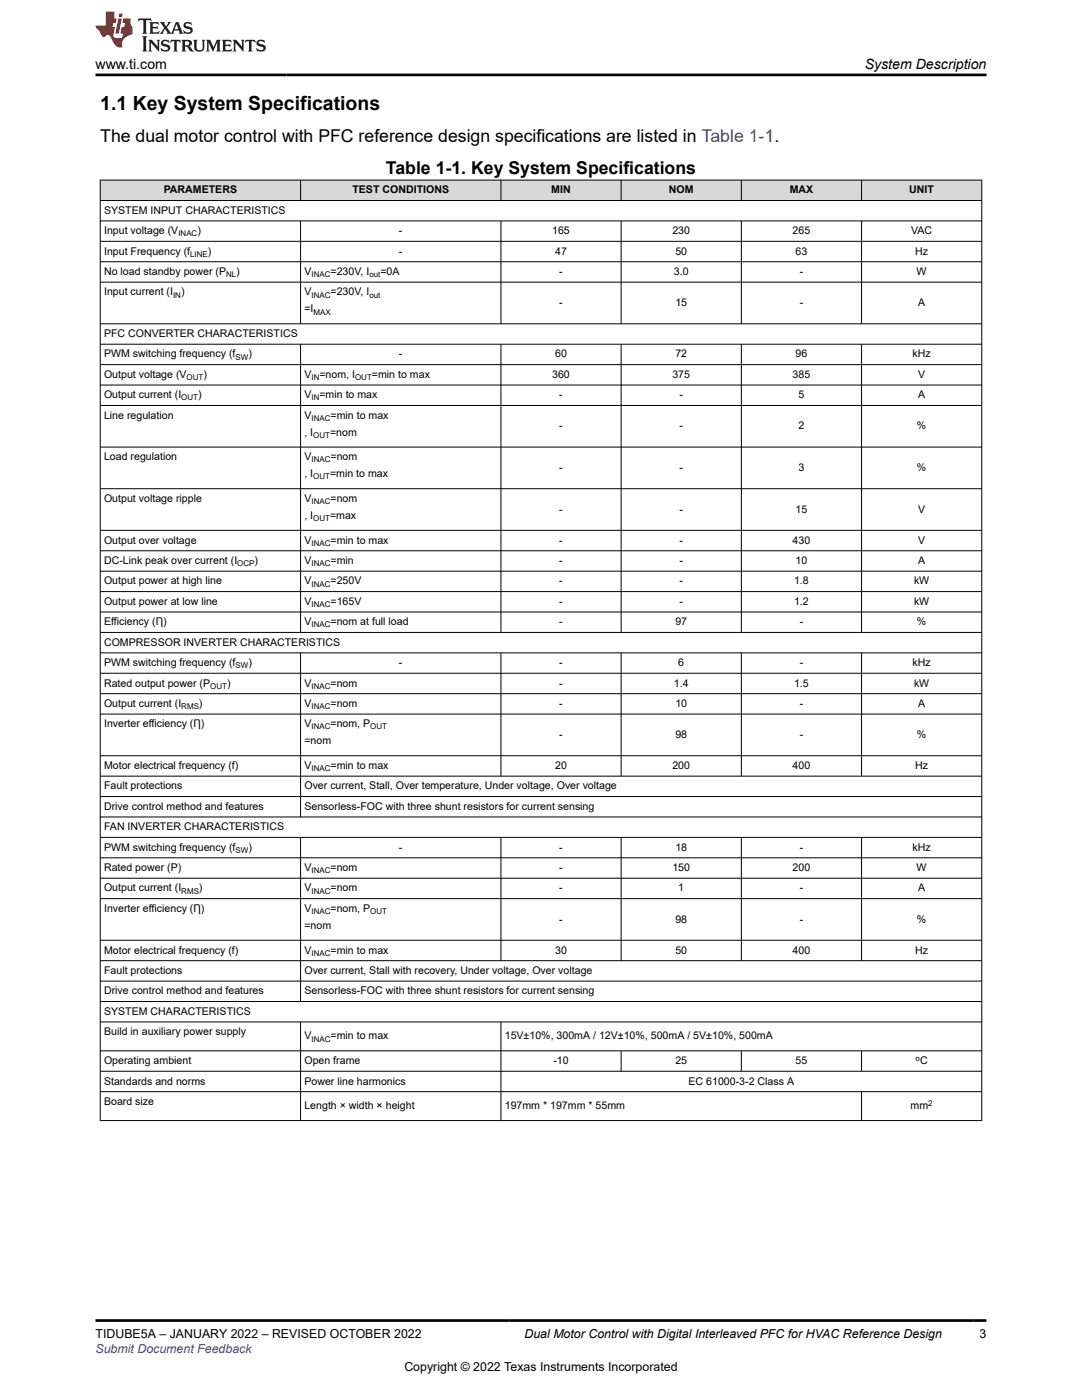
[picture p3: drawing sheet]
<svg xmlns="http://www.w3.org/2000/svg" width="216mm" height="279mm" viewBox="0 0 216 279" stroke-linecap="round" stroke-linejoin="round" font-family="sans-serif">
<defs><g id="words">
<text font-size="3.9" x="20" y="22">1.1 Key System Specifications</text>
<g font-size="3.5">
<text x="20" y="28.4">The dual motor control with PFC reference design specifications are listed in Table 1-1.</text>
<text x="77" y="34.8">Table 1-1. Key System Specifications</text>
</g>
<g font-size="2.8">
<text x="19" y="13.8">www.ti.com</text>
<text x="172.5" y="13.8">System Description</text>
</g>
<g font-size="2.5">
<text x="19" y="267.1">TIDUBE5A – JANUARY 2022 – REVISED OCTOBER 2022</text>
<text x="104.6" y="267.1">Dual Motor Control with Digital Interleaved PFC for HVAC Reference Design</text>
<text x="195.5" y="267.1">3</text>
<text x="80.7" y="273.5">Copyright © 2022 Texas Instruments Incorporated</text>
</g>
<text font-size="2.5" fill="#00f" x="19" y="270">Submit Document Feedback</text>
<g font-size="2.1">
<text x="32.7" y="38.6">PARAMETERS</text>
<text x="70.3" y="38.6">TEST CONDITIONS</text>
<text x="110" y="38.6">MIN</text>
<text x="133.5" y="38.6">NOM</text>
<text x="157.6" y="38.6">MAX</text>
<text x="181.4" y="38.6">UNIT</text>
<text x="20.8" y="42.7">SYSTEM INPUT CHARACTERISTICS</text>
<text x="20.8" y="46.7">Input voltage (V</text>
<text x="39.4" y="46.7">)</text>
<text x="79.6" y="46.7">-</text>
<text x="110.2" y="46.7">165</text>
<text x="134.2" y="46.7">230</text>
<text x="158.2" y="46.7">265</text>
<text x="181.8" y="46.7">VAC</text>
<text x="20.8" y="50.8">Input Frequency (f</text>
<text x="41.5" y="50.8">)</text>
<text x="79.6" y="50.8">-</text>
<text x="110.8" y="50.8">47</text>
<text x="134.8" y="50.8">50</text>
<text x="158.7" y="50.8">63</text>
<text x="182.6" y="50.8">Hz</text>
<text x="20.8" y="54.9">No load standby power (P</text>
<text x="20.8" y="59">Input current (I</text>
<text x="36.1" y="59">)</text>
<text x="47.2" y="54.9">)</text>
<text x="60.7" y="54.9">V</text>
<text x="60.7" y="59">V</text>
<text x="65.9" y="54.9">=230V, I</text>
<text x="65.9" y="59">=230V, I</text>
<text x="75.9" y="54.9">=0A</text>
<text x="111.6" y="54.9">-</text>
<text x="134.5" y="54.9">3.0</text>
<text x="159.6" y="54.9">-</text>
<text x="182.9" y="54.9">W</text>
<text x="60.7" y="62.3">=I</text>
<text x="111.6" y="61.1">-</text>
<text x="134.8" y="61.1">15</text>
<text x="159.6" y="61.1">-</text>
<text x="183.2" y="61.1">A</text>
<text x="20.8" y="67.3">PFC CONVERTER CHARACTERISTICS</text>
<text x="20.8" y="71.3">PWM switching frequency (f</text>
<text x="49.6" y="71.3">)</text>
<text x="79.6" y="71.3">-</text>
<text x="110.8" y="71.3">60</text>
<text x="134.8" y="71.3">72</text>
<text x="158.7" y="71.3">96</text>
<text x="182.1" y="71.3">kHz</text>
<text x="20.8" y="75.4">Output voltage (V</text>
<text x="40.6" y="75.4">)</text>
<text x="60.7" y="75.4">V</text>
<text x="63.7" y="75.4">=nom, I</text>
<text x="74.2" y="75.4">=min to max</text>
<text x="110.2" y="75.4">360</text>
<text x="134.2" y="75.4">375</text>
<text x="158.2" y="75.4">385</text>
<text x="183.2" y="75.4">V</text>
<text x="20.8" y="79.5">Output current (I</text>
<text x="20.8" y="83.6">Line regulation</text>
<text x="39.5" y="79.5">)</text>
<text x="60.7" y="79.5">V</text>
<text x="60.7" y="83.6">V</text>
<text x="63.7" y="79.5">=min to max</text>
<text x="65.9" y="83.6">=min to max</text>
<text x="111.6" y="79.5">-</text>
<text x="135.6" y="79.5">-</text>
<text x="159.3" y="79.5">5</text>
<text x="183.2" y="79.5">A</text>
<text x="60.7" y="87">, I</text>
<text x="65.9" y="87">=nom</text>
<text x="111.6" y="85.7">-</text>
<text x="135.6" y="85.7">-</text>
<text x="159.3" y="85.7">2</text>
<text x="183" y="85.7">%</text>
<text x="20.8" y="91.9">Load regulation</text>
<text x="60.7" y="91.9">V</text>
<text x="60.7" y="95.3">, I</text>
<text x="65.9" y="95.3">=min to max</text>
<text x="65.9" y="91.9">=nom</text>
<text x="111.6" y="94">-</text>
<text x="135.6" y="94">-</text>
<text x="159.3" y="94">3</text>
<text x="183" y="94">%</text>
<text x="20.8" y="100.2">Output voltage ripple</text>
<text x="60.7" y="100.2">V</text>
<text x="65.9" y="100.2">=nom</text>
<text x="60.7" y="103.6">, I</text>
<text x="65.9" y="103.6">=max</text>
<text x="111.6" y="102.3">-</text>
<text x="135.6" y="102.3">-</text>
<text x="158.7" y="102.3">15</text>
<text x="183.2" y="102.3">V</text>
<text x="20.8" y="108.5">Output over voltage</text>
<text x="20.8" y="112.6">DC-Link peak over current (I</text>
<text x="50.8" y="112.6">)</text>
<text x="60.7" y="108.5">V</text>
<text x="60.7" y="112.6">V</text>
<text x="65.9" y="108.5">=min to max</text>
<text x="65.9" y="112.6">=min</text>
<text x="111.6" y="108.5">-</text>
<text x="111.6" y="112.6">-</text>
<text x="135.6" y="108.5">-</text>
<text x="135.6" y="112.6">-</text>
<text x="158.2" y="108.5">430</text>
<text x="158.7" y="112.6">10</text>
<text x="183.2" y="108.5">V</text>
<text x="183.2" y="112.6">A</text>
<text x="20.8" y="116.6">Output power at high line</text>
<text x="60.7" y="116.6">V</text>
<text x="65.9" y="116.6">=250V</text>
<text x="111.6" y="116.6">-</text>
<text x="135.6" y="116.6">-</text>
<text x="158.4" y="116.6">1.8</text>
<text x="182.4" y="116.6">kW</text>
<text x="20.8" y="120.7">Output power at low line</text>
<text x="20.8" y="124.8">Efficiency (Ƞ)</text>
<text x="60.7" y="120.7">V</text>
<text x="60.7" y="124.8">V</text>
<text x="65.9" y="120.7">=165V</text>
<text x="65.9" y="124.8">=nom at full load</text>
<text x="111.6" y="120.7">-</text>
<text x="111.6" y="124.8">-</text>
<text x="134.8" y="124.8">97</text>
<text x="135.6" y="120.7">-</text>
<text x="158.4" y="120.7">1.2</text>
<text x="159.6" y="124.8">-</text>
<text x="182.4" y="120.7">kW</text>
<text x="183" y="124.8">%</text>
<text x="20.8" y="128.9">COMPRESSOR INVERTER CHARACTERISTICS</text>
<text x="20.8" y="132.9">PWM switching frequency (f</text>
<text x="20.8" y="137">Rated output power (P</text>
<text x="45.3" y="137">)</text>
<text x="49.6" y="132.9">)</text>
<text x="60.7" y="137">V</text>
<text x="65.9" y="137">=nom</text>
<text x="79.6" y="132.9">-</text>
<text x="111.6" y="132.9">-</text>
<text x="111.6" y="137">-</text>
<text x="134.5" y="137">1.4</text>
<text x="135.3" y="132.9">6</text>
<text x="158.4" y="137">1.5</text>
<text x="159.6" y="132.9">-</text>
<text x="182.1" y="132.9">kHz</text>
<text x="182.4" y="137">kW</text>
<text x="20.8" y="141.1">Output current (I</text>
<text x="39.7" y="141.1">)</text>
<text x="60.7" y="141.1">V</text>
<text x="65.9" y="141.1">=nom</text>
<text x="111.6" y="141.1">-</text>
<text x="134.8" y="141.1">10</text>
<text x="159.6" y="141.1">-</text>
<text x="183.2" y="141.1">A</text>
<text x="20.8" y="145.2">Inverter efficiency (Ƞ)</text>
<text x="60.7" y="145.2">V</text>
<text x="60.7" y="148.5">=nom</text>
<text x="65.9" y="145.2">=nom, P</text>
<text x="111.6" y="147.3">-</text>
<text x="134.8" y="147.3">98</text>
<text x="159.6" y="147.3">-</text>
<text x="183" y="147.3">%</text>
<text x="20.8" y="153.5">Motor electrical frequency (f)</text>
<text x="60.7" y="153.5">V</text>
<text x="65.9" y="153.5">=min to max</text>
<text x="110.8" y="153.5">20</text>
<text x="134.2" y="153.5">200</text>
<text x="158.2" y="153.5">400</text>
<text x="182.6" y="153.5">Hz</text>
<text x="20.8" y="157.5">Fault protections</text>
<text x="20.8" y="161.6">Drive control method and features</text>
<text x="60.7" y="157.5">Over current, Stall, Over temperature, Under voltage, Over voltage</text>
<text x="60.7" y="161.6">Sensorless-FOC with three shunt resistors for current sensing</text>
<text x="20.8" y="165.7">FAN INVERTER CHARACTERISTICS</text>
<text x="20.8" y="169.8">PWM switching frequency (f</text>
<text x="20.8" y="173.8">Rated power (P)</text>
<text x="49.6" y="169.8">)</text>
<text x="60.7" y="173.8">V</text>
<text x="65.9" y="173.8">=nom</text>
<text x="79.6" y="169.8">-</text>
<text x="111.6" y="169.8">-</text>
<text x="111.6" y="173.8">-</text>
<text x="134.2" y="173.8">150</text>
<text x="134.8" y="169.8">18</text>
<text x="158.2" y="173.8">200</text>
<text x="159.6" y="169.8">-</text>
<text x="182.1" y="169.8">kHz</text>
<text x="182.9" y="173.8">W</text>
<text x="20.8" y="177.9">Output current (I</text>
<text x="39.7" y="177.9">)</text>
<text x="60.7" y="177.9">V</text>
<text x="65.9" y="177.9">=nom</text>
<text x="111.6" y="177.9">-</text>
<text x="135.3" y="177.9">1</text>
<text x="159.6" y="177.9">-</text>
<text x="183.2" y="177.9">A</text>
<text x="20.8" y="182">Inverter efficiency (Ƞ)</text>
<text x="60.7" y="182">V</text>
<text x="60.7" y="185.4">=nom</text>
<text x="65.9" y="182">=nom, P</text>
<text x="111.6" y="184.1">-</text>
<text x="134.8" y="184.1">98</text>
<text x="159.6" y="184.1">-</text>
<text x="183" y="184.1">%</text>
<text x="20.8" y="190.3">Motor electrical frequency (f)</text>
<text x="60.7" y="190.3">V</text>
<text x="65.9" y="190.3">=min to max</text>
<text x="110.8" y="190.3">30</text>
<text x="134.8" y="190.3">50</text>
<text x="158.2" y="190.3">400</text>
<text x="182.6" y="190.3">Hz</text>
<text x="20.8" y="194.4">Fault protections</text>
<text x="60.7" y="194.4">Over current, Stall with recovery, Under voltage, Over voltage</text>
<text x="20.8" y="198.4">Drive control method and features</text>
<text x="20.8" y="202.5">SYSTEM CHARACTERISTICS</text>
<text x="60.7" y="198.4">Sensorless-FOC with three shunt resistors for current sensing</text>
<text x="20.8" y="206.6">Build in auxiliary power supply</text>
<text x="60.7" y="207.4">V</text>
<text x="65.9" y="207.4">=min to max</text>
<text x="100.7" y="207.4">15V±10%, 300mA / 12V±10%, 500mA / 5V±10%, 500mA</text>
<text x="20.8" y="212.4">Operating ambient</text>
<text x="60.7" y="212.4">Open frame</text>
<text x="110.4" y="212.4">-10</text>
<text x="134.8" y="212.4">25</text>
<text x="158.7" y="212.4">55</text>
<text x="183.6" y="212.4">C</text>
<text x="20.8" y="216.4">Standards and norms</text>
<text x="20.8" y="220.5">Board size</text>
<text x="60.7" y="216.4">Power line harmonics</text>
<text x="60.7" y="221.4">Length × width × height</text>
<text x="100.7" y="221.4">197mm * 197mm * 55mm</text>
<text x="137.4" y="216.4">EC 61000-3-2 Class A</text>
<text x="181.7" y="221.4">mm</text>
</g>
<g font-size="1.6">
<text x="35.6" y="47.2">INAC</text>
<text x="37.9" y="51.2">LINE</text>
<text x="34.5" y="59.4">IN</text>
<text x="45.1" y="55.3">NL</text>
<text x="62.2" y="55.3">INAC</text>
<text x="62.2" y="59.4">INAC</text>
<text x="73.7" y="55.3">out</text>
<text x="73.7" y="59.4">out</text>
<text x="62.6" y="62.8">MAX</text>
<text x="47" y="71.8">SW</text>
<text x="37.2" y="75.8">OUT</text>
<text x="62.2" y="75.8">IN</text>
<text x="70.9" y="75.8">OUT</text>
<text x="36.2" y="79.9">OUT</text>
<text x="62.2" y="79.9">IN</text>
<text x="62.2" y="84">INAC</text>
<text x="62.5" y="87.4">OUT</text>
<text x="62.2" y="92.3">INAC</text>
<text x="62.5" y="95.7">OUT</text>
<text x="62.2" y="100.6">INAC</text>
<text x="62.5" y="104">OUT</text>
<text x="47.4" y="113">OCP</text>
<text x="62.2" y="108.9">INAC</text>
<text x="62.2" y="113">INAC</text>
<text x="62.2" y="117.1">INAC</text>
<text x="62.2" y="121.1">INAC</text>
<text x="62.2" y="125.2">INAC</text>
<text x="41.9" y="137.4">OUT</text>
<text x="47" y="133.4">SW</text>
<text x="62.2" y="137.4">INAC</text>
<text x="36.2" y="141.5">RMS</text>
<text x="62.2" y="141.5">INAC</text>
<text x="62.2" y="145.6">INAC</text>
<text x="73.9" y="145.6">OUT</text>
<text x="62.2" y="153.9">INAC</text>
<text x="47" y="170.2">SW</text>
<text x="36.2" y="178.3">RMS</text>
<text x="62.2" y="174.3">INAC</text>
<text x="62.2" y="178.3">INAC</text>
<text x="62.2" y="182.4">INAC</text>
<text x="73.9" y="182.4">OUT</text>
<text x="62.2" y="190.7">INAC</text>
<text x="62.2" y="207.9">INAC</text>
<text x="182.7" y="211.7">o</text>
<text x="185.2" y="220.7">2</text>
</g>
</g></defs>
<g fill="#d8d8d8">
<path d="M20 35.9h175.9v4.1h-175.9z" fill-rule="evenodd"/>
<path d="M20.1 36h39.8v4h-39.8z" fill-rule="evenodd"/>
<path d="M60 36h39.9v4h-39.9z" fill-rule="evenodd"/>
<path d="M100 36h23.9v4h-23.9z" fill-rule="evenodd"/>
<path d="M124 36h23.9v4h-23.9z" fill-rule="evenodd"/>
<path d="M148 36h23.9v4h-23.9z" fill-rule="evenodd"/>
<path d="M172 36h23.8v4h-23.8z" fill-rule="evenodd"/>
</g>
<g fill="none" stroke="#000" stroke-width=".2">
<path d="M19.9 35.9h176.1M20 35.9v187.8M60 35.9v4.2M100 35.9v4.2M123.9 35.9v4.2M147.9 35.9v4.2M171.9 35.9v4.2M195.9 35.9v187.8M19.9 40h176.1M19.9 44.1h176.1M19.9 48.2h176.1M19.9 52.2h176.1"/>
<path d="M19.9 56.3h176.1M60 44.1v20.6M100 44.1v20.6M123.9 44.1v20.6M147.9 44.1v20.6M171.9 44.1v20.6M19.9 64.6h176.1M19.9 68.7h176.1M19.9 72.8h176.1M19.9 76.8h176.1M60 68.7v57.6M100 68.7v57.6"/>
<path d="M123.9 68.7v57.6M147.9 68.7v57.6M171.9 68.7v57.6M19.9 80.9h176.1M19.9 89.2h176.1M19.9 97.5h176.1M19.9 105.8h176.1M19.9 109.9h176.1M19.9 114h176.1M19.9 118.1h176.1M19.9 122.1h176.1M19.9 126.2h176.1"/>
<path d="M19.9 130.3h176.1M19.9 134.4h176.1M19.9 138.4h176.1M60 130.3v32.8M100 130.3v24.7M123.9 130.3v24.7M147.9 130.3v24.7M171.9 130.3v24.7M19.9 142.5h176.1M19.9 150.8h176.1M19.9 154.9h176.1M19.9 159h176.1"/>
<path d="M19.9 163h176.1M19.9 167.1h176.1M19.9 171.2h176.1M19.9 175.3h176.1M19.9 179.3h176.1M60 167.1v32.8M100 167.1v24.7M123.9 167.1v24.7M147.9 167.1v24.7M171.9 167.1v24.7M19.9 187.7h176.1M19.9 191.7h176.1"/>
<path d="M19.9 195.8h176.1M19.9 199.9h176.1M19.9 203.9h176.1M19.9 209.7h176.1M19.9 213.8h176.1M19.9 217.9h176.1M60 203.9v19.8M100 203.9v19.8M123.9 209.7v4.2M147.9 209.7v4.2M171.9 209.7v4.2M171.9 217.9v5.8"/>
<path d="M19.9 223.6h176.1"/>
</g>
<path d="M27.7 3.7l-.2 .6 .5-.3h.6v.2v2.2l-.2 .3h1l-.2-.3v-2.2v-.2h.5l.5 .3-.1-.6zM29.8 4.4l.2 .4v1.6l-.2 .3h1.9l.1-.6a1.08 1.08 0 0 1-1.3 .2v-.6h.6l.4 .1v-.6l-.4 .2h-.6v-.6l.2-.1a1 1 0 0 1 1 .3l-.1-.6zM31.8 4.4l1 1.2-1 1.1h.9l-.2-.2 .4-.7 .5 .7-.2 .2h1.6l-.2-.2 .1-.4h1l.1 .4-.1 .2h.9l-.2-.3-.8-2h-.5l-1 2.2-.8-1.1 .9-1.1h-.8l.2 .2-.5 .7-.3-.7 .1-.2zM35.2 4.8l.4 1h-.8zM36.8 4.6a.65 .65 0 0 0-.2 .7 .65 .65 0 0 0 .6 .4l.7 .2 .1 .2a.79 .79 0 0 1-.7 .4 .79 .79 0 0 1-.7-.5l.1 .7 .2-.1a.93 .93 0 0 0 1.1 .1 .93 .93 0 0 0 .4-.9 1.46 1.46 0 0 0-1.2-.6l-.1-.4a1.09 1.09 0 0 1 1.2 .2l-.2-.6-.1 .1-.6-.1zM28.4 7.2l.2 .4v2.3l-.2 .4h1l-.2-.4v-2.3l.2-.4zM29.6 7.9l.2 .4v1.6l-.2 .4h.8l-.3-.4v-1.4l1.7 1.8v-2l.2-.4h-.8l.2 .3 .1 1.1-1.2-1.4zM32.3 8.1a.65 .65 0 0 0-.2 .7 .65 .65 0 0 0 .7 .4l.6 .2 .1 .3a.79 .79 0 0 1-.7 .3 .79 .79 0 0 1-.7-.5l.1 .8 .2-.1a.93 .93 0 0 0 1.1 0 .93 .93 0 0 0 .4-.9 1.46 1.46 0 0 0-1.2-.6l-.1-.4a1.09 1.09 0 0 1 1.2 .2l-.2-.6-.1 .1-.6-.1zM34.1 7.9l-.1 .7a.63 .63 0 0 1 .7-.4l.1 1.7-.3 .4h1l-.2-.4v-1.7a.66 .66 0 0 1 .8 .4l-.1-.7zM36.2 7.9l.2 .4v1.6l-.2 .4h.9l-.2-.2v-.8l.5 .1 .1 .1a.79 .79 0 0 0 1.2 .7l-1-1a.61 .61 0 0 0 .6-.6 .61 .61 0 0 0-.5-.6zM36.9 8.3l.2-.1a.47 .47 0 0 1 .5 .1 .47 .47 0 0 1 .1 .5l-.2 .2h-.6zM38.5 7.9l.2 .3a2.27 2.27 0 0 0 .4 1.9 1.04 1.04 0 0 0 1.7-.6v-1.3l.2-.3h-.8l.2 .4v1.2a.6 .6 0 0 1-.6 .5 .6 .6 0 0 1-.6-.5v-1.2l.3-.4zM41.1 7.9l.2 .4v1.6l-.2 .4h.7l-.2-.4v-1.5l.9 1.9 .8-1.9v1.5l-.2 .4h1l-.3-.4v-1.6l.3-.4h-.8l-.7 1.6-.7-1.6zM44.3 7.9l.2 .4v1.6l-.2 .4h1.9l.1-.6a1.09 1.09 0 0 1-1.3 .1v-.6h.6l.4 .2v-.7l-.4 .2h-.6v-.5l.2-.2a1.01 1.01 0 0 1 1 .3l-.1-.6zM46.4 7.9l.3 .4v1.6l-.3 .4h.8l-.2-.4v-1.4l1.6 1.8v-2l.2-.4h-.7l.2 .3v1.1l-1.2-1.4zM49 7.9l-.1 .7a.63 .63 0 0 1 .8-.4v1.7l-.3 .4h1l-.2-.4v-1.7a.66 .66 0 0 1 .8 .4l-.1-.7zM51.4 8.1a.65 .65 0 0 0-.2 .7 .65 .65 0 0 0 .6 .4l.6 .2 .2 .3a.79 .79 0 0 1-.8 .3 .79 .79 0 0 1-.6-.5l.1 .8 .2-.1a.93 .93 0 0 0 1 0 .93 .93 0 0 0 .5-.9 1.46 1.46 0 0 0-1.3-.6l-.1-.4a1.09 1.09 0 0 1 1.3 .2l-.2-.6-.2 .1-.5-.1z" fill="#231f20"/>
<path d="M21.1 2.3v2.8h-2.1l.1 .4 .9 .9a.95 .95 0 0 0 .9 .9 .59 .59 0 0 1 .6-.3 .59 .59 0 0 1 .5 .3l.4 .8a1.59 1.59 0 0 0 2.1 1.3 1.61 1.61 0 0 1 1-2.2l1-.4-.1-1.4a1.59 1.59 0 0 1-.4-1.7h-1.4l-.2 .9h.5l-.1 .8h-.5l-.2 1v.3h.4l-.2 .9h-.6a.73 .73 0 0 1-1.1-.6l.3-1.6h-.5l.2-.8h.5l.2-.9h-.5v-1.4zM23.6 3.7l-.6 3h.7l.6-3zM23.8 2.7l-.1 .7h.7l.1-.7z" fill="#ed1c24"/>
<path d="M19 15h177.8M19 263.5h177.8" fill="none" stroke="#000" stroke-width=".53"/>
<use href="#words"/>
</svg>
